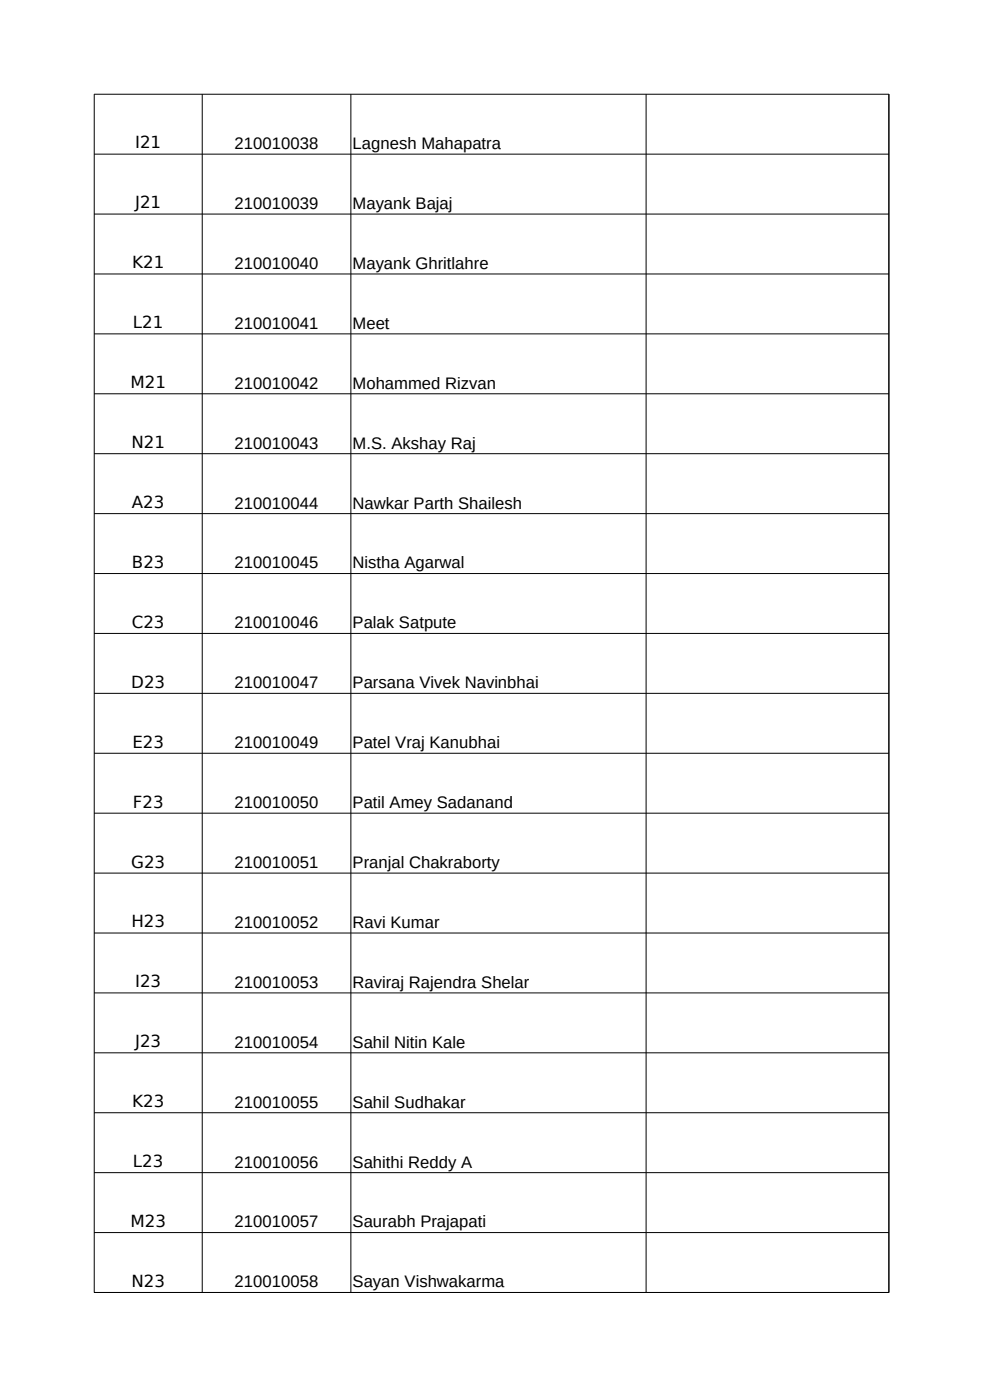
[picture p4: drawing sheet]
<svg xmlns="http://www.w3.org/2000/svg" width="210mm" height="297mm" viewBox="0 0 210 297" stroke-linecap="round" stroke-linejoin="round" font-family="sans-serif">
<defs><g id="words">
<g font-size="3.5">
<text x="28.7" y="31.5">I21</text>
<text x="49.8" y="31.6">210010038</text>
<text x="74.8" y="31.6">Lagnesh Mahapatra</text>
<text x="28.7" y="44.2">J21</text>
<text x="49.8" y="44.3">210010039</text>
<text x="74.8" y="44.3">Mayank Bajaj</text>
<text x="28.1" y="56.9">K21</text>
<text x="49.8" y="57">210010040</text>
<text x="74.8" y="57">Mayank Ghritlahre</text>
<text x="28.2" y="69.6">L21</text>
<text x="49.8" y="69.7">210010041</text>
<text x="74.8" y="69.7">Meet</text>
<text x="27.7" y="82.3">M21</text>
<text x="49.8" y="82.4">210010042</text>
<text x="74.8" y="82.4">Mohammed Rizvan</text>
<text x="27.9" y="95.1">N21</text>
<text x="49.8" y="95.2">210010043</text>
<text x="74.8" y="95.2">M.S. Akshay Raj</text>
<text x="28" y="107.8">A23</text>
<text x="49.8" y="107.9">210010044</text>
<text x="74.8" y="107.9">Nawkar Parth Shailesh</text>
<text x="28" y="120.5">B23</text>
<text x="49.8" y="120.6">210010045</text>
<text x="74.8" y="120.6">Nistha Agarwal</text>
<text x="27.9" y="133.2">C23</text>
<text x="49.8" y="133.3">210010046</text>
<text x="74.8" y="133.3">Palak Satpute</text>
<text x="27.8" y="145.9">D23</text>
<text x="49.8" y="146">210010047</text>
<text x="74.8" y="146">Parsana Vivek Navinbhai</text>
<text x="28.1" y="158.6">E23</text>
<text x="49.8" y="158.7">210010049</text>
<text x="74.8" y="158.7">Patel Vraj Kanubhai</text>
<text x="28.2" y="171.3">F23</text>
<text x="49.8" y="171.4">210010050</text>
<text x="74.8" y="171.4">Patil Amey Sadanand</text>
<text x="27.8" y="184">G23</text>
<text x="49.8" y="184.2">210010051</text>
<text x="74.8" y="184.2">Pranjal Chakraborty</text>
<text x="27.9" y="196.7">H23</text>
<text x="49.8" y="196.9">210010052</text>
<text x="74.8" y="196.9">Ravi Kumar</text>
<text x="28.7" y="209.4">I23</text>
<text x="49.8" y="209.6">210010053</text>
<text x="74.8" y="209.6">Raviraj Rajendra Shelar</text>
<text x="28.7" y="222.1">J23</text>
<text x="49.8" y="222.3">210010054</text>
<text x="74.8" y="222.3">Sahil Nitin Kale</text>
<text x="28.1" y="234.9">K23</text>
<text x="49.8" y="235">210010055</text>
<text x="74.8" y="235">Sahil Sudhakar</text>
<text x="28.2" y="247.6">L23</text>
<text x="49.8" y="247.7">210010056</text>
<text x="74.8" y="247.7">Sahithi Reddy A</text>
<text x="27.7" y="260.3">M23</text>
<text x="49.8" y="260.4">210010057</text>
<text x="74.8" y="260.4">Saurabh Prajapati</text>
<text x="27.9" y="273">N23</text>
<text x="49.8" y="273.1">210010058</text>
<text x="74.8" y="273.1">Sayan Vishwakarma</text>
</g>
</g></defs>
<g fill="none" stroke="#000" stroke-width=".21">
<path d="M42.9 20v254.2M74.4 20v254.2M137.1 20v254.2M20 32.7h168.6M20 45.4h168.6M20 58.1h168.6M20 70.8h168.6M20 83.5h168.6M20 96.3h168.6M20 109h168.6M20 121.7h168.6M20 134.4h168.6"/>
<path d="M20 147.1h168.6M20 159.8h168.6M20 172.5h168.6M20 185.2h168.6M20 197.9h168.6M20 210.6h168.6M20 223.4h168.6M20 236.1h168.6M20 248.8h168.6M20 261.5h168.6M20 274.2h168.6M20 274.2v-254.2h168.6v254.2"/>
</g>
<use href="#words"/>
</svg>
